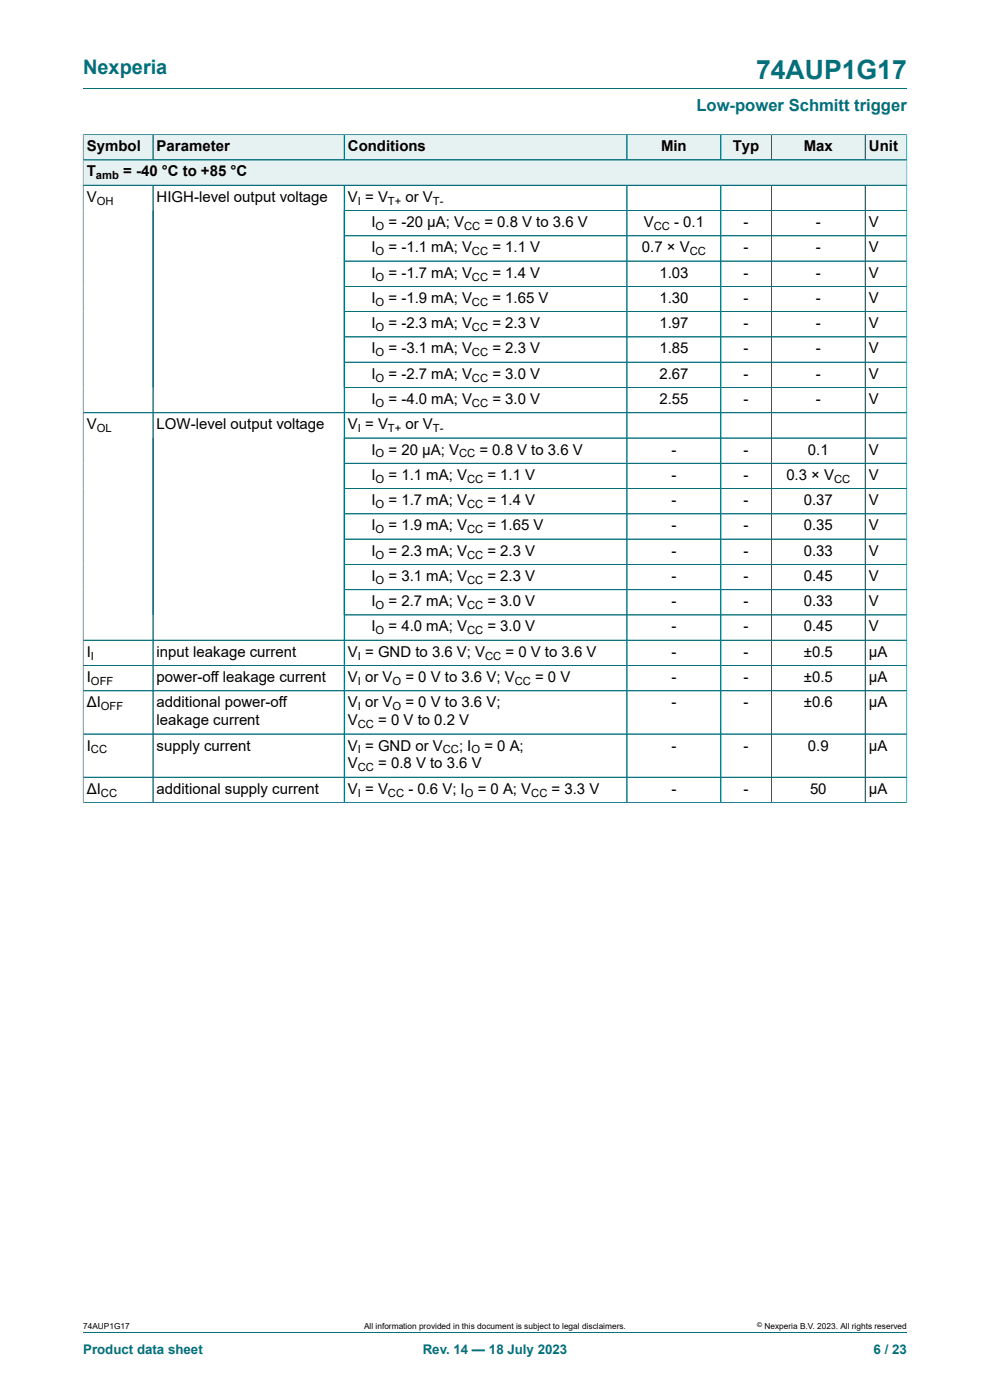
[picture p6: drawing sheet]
<svg xmlns="http://www.w3.org/2000/svg" width="210mm" height="297mm" viewBox="0 0 210 297" stroke-linecap="round" stroke-linejoin="round" font-family="sans-serif">
<defs><g id="words">
<text font-size="5.6" fill="#036f7b" x="160.4" y="16.8">74AUP1G17</text>
<text font-size="4.2" fill="#036f7b" x="17.6" y="15.6">Nexperia</text>
<text font-size="3.5" fill="#036f7b" x="147.7" y="23.7">Low-power Schmitt trigger</text>
<g font-size="3.2">
<text x="18.4" y="32.1">Symbol</text>
<text x="33.2" y="32.1">Parameter</text>
<text x="73.8" y="32.1">Conditions</text>
<text x="140.2" y="32.1">Min</text>
<text x="155.4" y="32.1">Typ</text>
<text x="170.5" y="32.1">Max</text>
<text x="184.3" y="32.1">Unit</text>
<text x="18.4" y="37.4">T</text>
<text x="26.1" y="37.4">= -40 °C to +85 °C</text>
<text x="18.4" y="42.8">V</text>
<text x="33.2" y="42.8">HIGH-level output voltage</text>
<text x="73.8" y="42.8">V = V</text>
<text x="86" y="42.8">or V</text>
<text x="78.8" y="48.2">I</text>
<text x="78.8" y="53.5">I</text>
<text x="82.4" y="48.2">= -20 μA; V</text>
<text x="82.4" y="53.5">= -1.1 mA; V</text>
<text x="102.7" y="48.2">= 0.8 V to 3.6 V</text>
<text x="104.4" y="53.5">= 1.1 V</text>
<text x="136.2" y="53.5">0.7 × V</text>
<text x="136.6" y="48.2">V</text>
<text x="143" y="48.2">- 0.1</text>
<text x="157.7" y="48.2">-</text>
<text x="157.7" y="53.5">-</text>
<text x="173.1" y="48.2">-</text>
<text x="173.1" y="53.5">-</text>
<text x="184.3" y="48.2">V</text>
<text x="184.3" y="53.5">V</text>
<text x="78.8" y="58.9">I</text>
<text x="82.4" y="58.9">= -1.7 mA; V</text>
<text x="104.4" y="58.9">= 1.4 V</text>
<text x="139.9" y="58.9">1.03</text>
<text x="157.7" y="58.9">-</text>
<text x="173.1" y="58.9">-</text>
<text x="184.3" y="58.9">V</text>
<text x="78.8" y="64.3">I</text>
<text x="82.4" y="64.3">= -1.9 mA; V</text>
<text x="104.4" y="64.3">= 1.65 V</text>
<text x="139.9" y="64.3">1.30</text>
<text x="157.7" y="64.3">-</text>
<text x="173.1" y="64.3">-</text>
<text x="184.3" y="64.3">V</text>
<text x="78.8" y="69.6">I</text>
<text x="82.4" y="69.6">= -2.3 mA; V</text>
<text x="104.4" y="69.6">= 2.3 V</text>
<text x="139.9" y="69.6">1.97</text>
<text x="157.7" y="69.6">-</text>
<text x="173.1" y="69.6">-</text>
<text x="184.3" y="69.6">V</text>
<text x="78.8" y="75">I</text>
<text x="82.4" y="75">= -3.1 mA; V</text>
<text x="104.4" y="75">= 2.3 V</text>
<text x="139.9" y="75">1.85</text>
<text x="157.7" y="75">-</text>
<text x="173.1" y="75">-</text>
<text x="184.3" y="75">V</text>
<text x="78.8" y="80.3">I</text>
<text x="82.4" y="80.3">= -2.7 mA; V</text>
<text x="104.4" y="80.3">= 3.0 V</text>
<text x="139.9" y="80.3">2.67</text>
<text x="157.7" y="80.3">-</text>
<text x="173.1" y="80.3">-</text>
<text x="184.3" y="80.3">V</text>
<text x="78.8" y="85.7">I</text>
<text x="82.4" y="85.7">= -4.0 mA; V</text>
<text x="104.4" y="85.7">= 3.0 V</text>
<text x="139.9" y="85.7">2.55</text>
<text x="157.7" y="85.7">-</text>
<text x="173.1" y="85.7">-</text>
<text x="184.3" y="85.7">V</text>
<text x="18.4" y="91.1">V</text>
<text x="33.2" y="91.1">LOW-level output voltage</text>
<text x="73.8" y="91.1">V = V</text>
<text x="86" y="91.1">or V</text>
<text x="78.8" y="96.4">I</text>
<text x="78.8" y="101.8">I</text>
<text x="82.4" y="96.4">= 20 μA; V</text>
<text x="82.4" y="101.8">= 1.1 mA; V</text>
<text x="101.7" y="96.4">= 0.8 V to 3.6 V</text>
<text x="103.4" y="101.8">= 1.1 V</text>
<text x="142.4" y="96.4">-</text>
<text x="142.4" y="101.8">-</text>
<text x="157.7" y="96.4">-</text>
<text x="157.7" y="101.8">-</text>
<text x="166.8" y="101.8">0.3 × V</text>
<text x="171.4" y="96.4">0.1</text>
<text x="184.3" y="96.4">V</text>
<text x="184.3" y="101.8">V</text>
<text x="78.8" y="107.1">I</text>
<text x="82.4" y="107.1">= 1.7 mA; V</text>
<text x="103.4" y="107.1">= 1.4 V</text>
<text x="142.4" y="107.1">-</text>
<text x="157.7" y="107.1">-</text>
<text x="170.5" y="107.1">0.37</text>
<text x="184.3" y="107.1">V</text>
<text x="78.8" y="112.5">I</text>
<text x="82.4" y="112.5">= 1.9 mA; V</text>
<text x="103.4" y="112.5">= 1.65 V</text>
<text x="142.4" y="112.5">-</text>
<text x="157.7" y="112.5">-</text>
<text x="170.5" y="112.5">0.35</text>
<text x="184.3" y="112.5">V</text>
<text x="78.8" y="117.9">I</text>
<text x="82.4" y="117.9">= 2.3 mA; V</text>
<text x="103.4" y="117.9">= 2.3 V</text>
<text x="142.4" y="117.9">-</text>
<text x="157.7" y="117.9">-</text>
<text x="170.5" y="117.9">0.33</text>
<text x="184.3" y="117.9">V</text>
<text x="78.8" y="123.2">I</text>
<text x="82.4" y="123.2">= 3.1 mA; V</text>
<text x="103.4" y="123.2">= 2.3 V</text>
<text x="142.4" y="123.2">-</text>
<text x="157.7" y="123.2">-</text>
<text x="170.5" y="123.2">0.45</text>
<text x="184.3" y="123.2">V</text>
<text x="78.8" y="128.6">I</text>
<text x="82.4" y="128.6">= 2.7 mA; V</text>
<text x="103.4" y="128.6">= 3.0 V</text>
<text x="142.4" y="128.6">-</text>
<text x="157.7" y="128.6">-</text>
<text x="170.5" y="128.6">0.33</text>
<text x="184.3" y="128.6">V</text>
<text x="78.8" y="134">I</text>
<text x="82.4" y="134">= 4.0 mA; V</text>
<text x="103.4" y="134">= 3.0 V</text>
<text x="142.4" y="134">-</text>
<text x="157.7" y="134">-</text>
<text x="170.5" y="134">0.45</text>
<text x="184.3" y="134">V</text>
<text x="18.4" y="139.3">I</text>
<text x="33.2" y="139.3">input leakage current</text>
<text x="73.8" y="139.3">V = GND to 3.6 V; V</text>
<text x="107.2" y="139.3">= 0 V to 3.6 V</text>
<text x="142.4" y="139.3">-</text>
<text x="157.7" y="139.3">-</text>
<text x="170.5" y="139.3">±0.5</text>
<text x="184.3" y="139.3">μA</text>
<text x="18.4" y="144.7">I</text>
<text x="33.2" y="144.7">power-off leakage current</text>
<text x="73.8" y="144.7">V or V</text>
<text x="86" y="144.7">= 0 V to 3.6 V; V</text>
<text x="113.5" y="144.7">= 0 V</text>
<text x="142.4" y="144.7">-</text>
<text x="157.7" y="144.7">-</text>
<text x="170.5" y="144.7">±0.5</text>
<text x="184.3" y="144.7">μA</text>
<text x="18.4" y="150">ΔI</text>
<text x="33.2" y="150">additional power-off</text>
<text x="33.2" y="153.9">leakage current</text>
<text x="73.8" y="150">V or V</text>
<text x="73.8" y="153.9">V</text>
<text x="80.2" y="153.9">= 0 V to 0.2 V</text>
<text x="86" y="150">= 0 V to 3.6 V;</text>
<text x="142.4" y="150">-</text>
<text x="157.7" y="150">-</text>
<text x="170.5" y="150">±0.6</text>
<text x="184.3" y="150">μA</text>
<text x="18.4" y="159.2">I</text>
<text x="33.2" y="159.2">supply current</text>
<text x="73.8" y="159.2">V = GND or V</text>
<text x="97.4" y="159.2">; I</text>
<text x="102.7" y="159.2">= 0 A;</text>
<text x="142.4" y="159.2">-</text>
<text x="157.7" y="159.2">-</text>
<text x="171.4" y="159.2">0.9</text>
<text x="184.3" y="159.2">μA</text>
<text x="73.8" y="163">V</text>
<text x="80.2" y="163">= 0.8 V to 3.6 V</text>
<text x="18.4" y="168.4">ΔI</text>
<text x="33.2" y="168.4">additional supply current</text>
<text x="73.8" y="168.4">V = V</text>
<text x="86.6" y="168.4">- 0.6 V; I</text>
<text x="101.3" y="168.4">= 0 A; V</text>
<text x="117" y="168.4">= 3.3 V</text>
<text x="142.4" y="168.4">-</text>
<text x="157.7" y="168.4">-</text>
<text x="171.8" y="168.4">50</text>
<text x="184.3" y="168.4">μA</text>
</g>
<g font-size="2.8" fill="#036f7b">
<text x="17.6" y="287.2">Product data sheet</text>
<text x="89.7" y="287.2">Rev. 14 — 18 July 2023</text>
<text x="185.3" y="287.2">6 / 23</text>
</g>
<g font-size="2.4">
<text x="20.4" y="38.1">amb</text>
<text x="20.5" y="43.4">OH</text>
<text x="75.9" y="43.4">I</text>
<text x="82.3" y="43.4">T+</text>
<text x="91.8" y="43.4">T-</text>
<text x="79.7" y="48.8">O</text>
<text x="98.4" y="48.8">CC</text>
<text x="138.7" y="48.8">CC</text>
<text x="79.7" y="54.1">O</text>
<text x="79.7" y="59.5">O</text>
<text x="100.1" y="54.1">CC</text>
<text x="100.1" y="59.5">CC</text>
<text x="146.3" y="54.1">CC</text>
<text x="79.7" y="64.9">O</text>
<text x="100.1" y="64.9">CC</text>
<text x="79.7" y="70.2">O</text>
<text x="100.1" y="70.2">CC</text>
<text x="79.7" y="75.6">O</text>
<text x="100.1" y="75.6">CC</text>
<text x="79.7" y="81">O</text>
<text x="100.1" y="81">CC</text>
<text x="79.7" y="86.3">O</text>
<text x="100.1" y="86.3">CC</text>
<text x="20.5" y="91.7">OL</text>
<text x="75.9" y="91.7">I</text>
<text x="82.3" y="91.7">T+</text>
<text x="91.8" y="91.7">T-</text>
<text x="79.7" y="97">O</text>
<text x="97.4" y="97">CC</text>
<text x="79.7" y="102.4">O</text>
<text x="79.7" y="107.8">O</text>
<text x="99.1" y="102.4">CC</text>
<text x="99.1" y="107.8">CC</text>
<text x="176.9" y="102.4">CC</text>
<text x="79.7" y="113.1">O</text>
<text x="99.1" y="113.1">CC</text>
<text x="79.7" y="118.5">O</text>
<text x="99.1" y="118.5">CC</text>
<text x="79.7" y="123.9">O</text>
<text x="99.1" y="123.9">CC</text>
<text x="79.7" y="129.2">O</text>
<text x="99.1" y="129.2">CC</text>
<text x="79.7" y="134.6">O</text>
<text x="99.1" y="134.6">CC</text>
<text x="19.3" y="139.9">I</text>
<text x="75.9" y="139.9">I</text>
<text x="102.9" y="139.9">CC</text>
<text x="19.3" y="145.3">OFF</text>
<text x="75.9" y="145.3">I</text>
<text x="83.3" y="145.3">O</text>
<text x="109.2" y="145.3">CC</text>
<text x="21.4" y="150.7">OFF</text>
<text x="75.9" y="150.7">I</text>
<text x="75.9" y="154.5">CC</text>
<text x="83.3" y="150.7">O</text>
<text x="19.3" y="159.8">CC</text>
<text x="75.9" y="159.8">I</text>
<text x="93.9" y="159.8">CC</text>
<text x="100" y="159.8">O</text>
<text x="75.9" y="163.6">CC</text>
<text x="21.4" y="169">CC</text>
<text x="75.9" y="169">I</text>
<text x="82.3" y="169">CC</text>
<text x="98.6" y="169">O</text>
<text x="112.7" y="169">CC</text>
</g>
<g font-size="1.8">
<text x="17.6" y="282">74AUP1G17</text>
<text x="77.2" y="282">All information provided in this document is subject to legal disclaimers.</text>
<text x="162.2" y="282">Nexperia B.V. 2023. All rights reserved</text>
</g>
<text font-size="1.4" x="160.6" y="281.6">©</text>
</g></defs>
<path d="M17.6 18.8h174.8" fill="none" stroke="#036f7b" stroke-width=".21"/>
<path d="M17.7 28.6h14.7v5.3h-14.7z" fill="#e6f1f2"/>
<path d="M17.6 28.5v5.4h14.9v-5.3h-14.9" fill="none" stroke="#036f7b" stroke-width=".21"/>
<path d="M32.5 28.6h40.5v5.3h-40.5z" fill="#e6f1f2"/>
<path d="M32.5 28.6h40.5v5.3h-40.5z" fill="none" stroke="#036f7b" stroke-width=".21"/>
<path d="M73.1 28.6h55.7v5.3h-55.7z" fill="#e6f1f2"/>
<path d="M128.8 28.6h-55.8v5.3h55.8" fill="none" stroke="#036f7b" stroke-width=".21"/>
<path d="M128.8 28.6h4.1v5.3h-4.1z" fill="#e6f1f2"/>
<path d="M128.8 28.6h4.2v5.3h-4.2" fill="none" stroke="#036f7b" stroke-width=".21"/>
<path d="M133.1 28.6h19.7v5.3h-19.7z" fill="#e6f1f2"/>
<path d="M133 28.6h19.9v5.3h-19.9z" fill="none" stroke="#036f7b" stroke-width=".21"/>
<path d="M153 28.6h10.6v5.3h-10.6z" fill="#e6f1f2"/>
<path d="M152.9 28.6h10.7v5.3h-10.7z" fill="none" stroke="#036f7b" stroke-width=".21"/>
<path d="M163.7 28.6h19.8v5.3h-19.8z" fill="#e6f1f2"/>
<path d="M163.6 28.6h19.9v5.3h-19.9z" fill="none" stroke="#036f7b" stroke-width=".21"/>
<path d="M183.6 28.6h8.7v5.3h-8.7z" fill="#e6f1f2"/>
<path d="M192.4 28.5v10.8h-174.8v-5.4h174.8M192.4 28.6h-8.9v5.3" fill="none" stroke="#036f7b" stroke-width=".21"/>
<path d="M17.7 34h174.6v5.2h-174.6z" fill="#e6f1f2"/>
<g fill="none" stroke="#036f7b" stroke-width=".21">
<path d="M17.6 39.3h174.8M17.6 28.6v141.7M17.7 33.9h174.6M17.7 28.6h174.6M32.5 28.6v5.3M32.5 39.3v131M73 28.6v5.3M73 39.3v131M133 28.6v5.3M133 39.3v131M152.9 28.6v5.3M152.9 39.3v131"/>
<path d="M163.6 28.6v5.3M163.6 39.3v131M183.5 28.6v5.3M183.5 39.3v131M192.4 28.6v141.7M73 44.7h119.4M73 50h119.4M73 55.4h119.4M73 60.7h119.4M73 66.1h119.4M73 71.5h119.4M73 76.8h119.4"/>
<path d="M17.6 87.6h174.8M73 82.2h119.4M73 92.9h119.4M73 98.3h119.4M73 103.6h119.4M73 109h119.4M73 114.4h119.4M73 119.7h119.4M17.6 135.8h174.8M73 125.1h119.4M73 130.5h119.4M17.6 141.2h174.8"/>
<path d="M17.6 146.5h174.8M17.6 155.7h174.8M17.6 170.3h174.8M17.6 164.9h174.8M17.6 282.6h174.8"/>
</g>
<use href="#words"/>
</svg>
